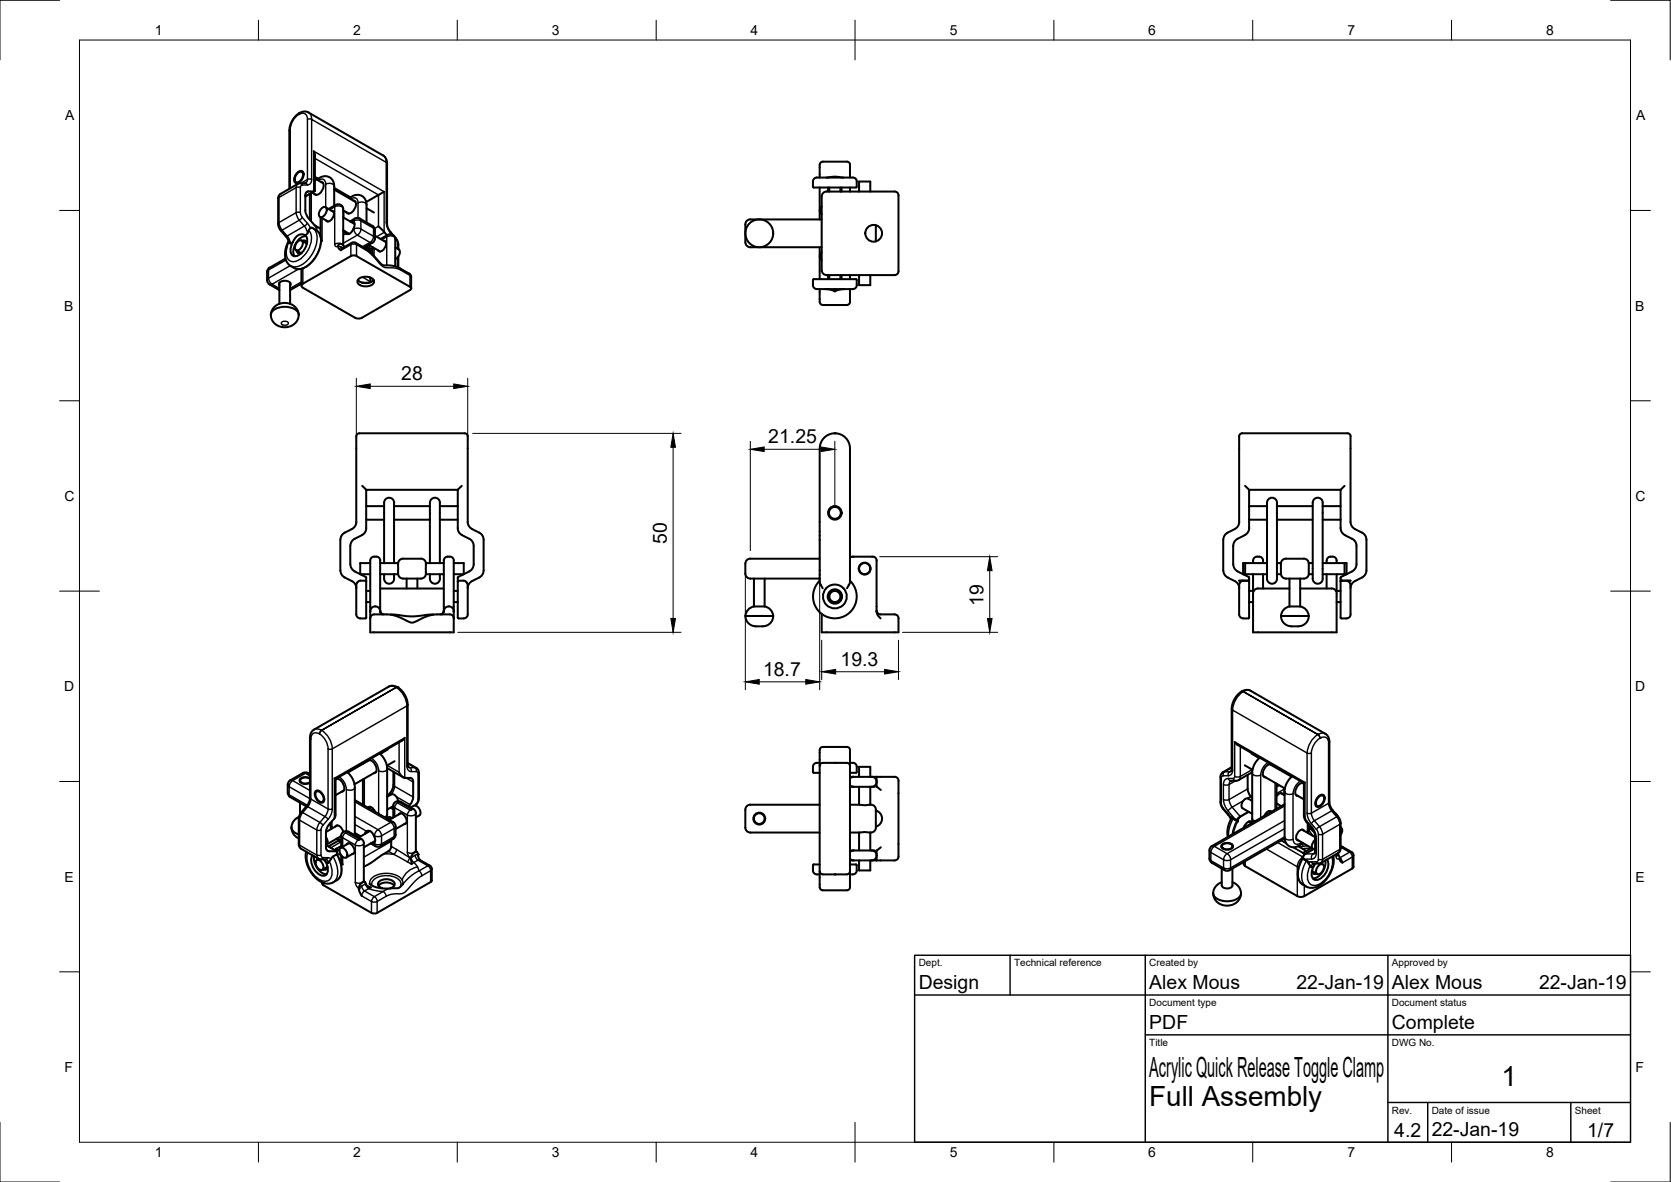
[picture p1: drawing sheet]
<svg xmlns="http://www.w3.org/2000/svg" width="420mm" height="297mm" viewBox="0 0 420 297" stroke-linecap="round" stroke-linejoin="round" font-family="sans-serif">
<defs><g id="words">
<g font-size="7">
<text x="289" y="270.6">Acrylic Quick Release Toggle Clamp</text>
<text x="377.5" y="273">1</text>
<text x="289" y="278.1">Full Assembly</text>
</g>
<g font-size="4.9">
<text x="100.9" y="95.5">28</text>
<text x="193.2" y="111.3">21.25</text>
<text x="167.7" y="136.6" transform="rotate(-90 167.7 136.6)">50</text>
<text x="247.3" y="152.3" transform="rotate(-90 247.3 152.3)">19</text>
<text x="211.3" y="167.2">19.3</text>
<text x="191.9" y="169.8">18.7</text>
<text x="231" y="248.5">Design</text>
<text x="289" y="248.5">Alex Mous</text>
<text x="326" y="248.5">22-Jan-19</text>
<text x="350" y="248.5">Alex Mous</text>
<text x="387" y="248.5">22-Jan-19</text>
<text x="289" y="258.6">PDF</text>
<text x="350" y="258.6">Complete</text>
<text x="350.6" y="285.7">4.2</text>
<text x="360" y="285.5">22-Jan-19</text>
<text x="399.1" y="285.7">1/7</text>
</g>
<g font-size="3.5">
<text x="39" y="8.8">1</text>
<text x="88.8" y="8.8">2</text>
<text x="138.8" y="8.8">3</text>
<text x="188.7" y="8.8">4</text>
<text x="238.8" y="8.8">5</text>
<text x="288.7" y="8.8">6</text>
<text x="338.8" y="8.8">7</text>
<text x="388.8" y="8.8">8</text>
<text x="16.4" y="30.2">A</text>
<text x="411.4" y="30.2">A</text>
<text x="16.2" y="78">B</text>
<text x="411.2" y="78">B</text>
<text x="16.2" y="125.9">C</text>
<text x="411.2" y="125.9">C</text>
<text x="16.2" y="173.7">D</text>
<text x="411.2" y="173.7">D</text>
<text x="16.2" y="221.6">E</text>
<text x="411.2" y="221.6">E</text>
<text x="16.2" y="269.4">F</text>
<text x="411.2" y="269.4">F</text>
<text x="39" y="290.8">1</text>
<text x="88.8" y="290.8">2</text>
<text x="138.8" y="290.8">3</text>
<text x="188.7" y="290.8">4</text>
<text x="238.8" y="290.8">5</text>
<text x="288.7" y="290.8">6</text>
<text x="338.8" y="290.8">7</text>
<text x="388.8" y="290.8">8</text>
</g>
<g font-size="2.5">
<text x="231" y="242.9">Dept.</text>
<text x="255" y="242.9">Technical reference</text>
<text x="289" y="242.9">Created by</text>
<text x="350" y="242.9">Approved by</text>
<text x="289" y="252.8">Document type</text>
<text x="350" y="252.8">Document status</text>
<text x="289" y="262.9">Title</text>
<text x="350" y="262.9">DWG No.</text>
<text x="350" y="279.9">Rev.</text>
<text x="360" y="279.9">Date of issue</text>
<text x="396" y="279.9">Sheet</text>
</g>
</g></defs>
<!-- layer: Visible -->
<g fill="none" stroke="#000" stroke-width=".51">
<path d="M78.9 38l.3 1v8.9l-1.7 .2M72.7 47.4l.1-14.9 .4-1.6 .9-1.5a2.71 2.71 0 0 1 3.4-1.2l19.3 11.3 .5 1.4v15.5l.5 1.4 1 1.3M74.6 59.4a1.8 1.8 0 0 1 2.1-.3 3 3 0 0 1-.4 4 2.03 2.03 0 0 1-2.9 .9 4.1 4.1 0 0 1 .6-3.8zM74.8 43.4a.88 .88 0 0 1 1.5 0 2.22 2.22 0 0 1-1.9 2.6 1.47 1.47 0 0 1 0-2.2zM74.8 43.5a.77 .77 0 0 1 1.4 0 1.95 1.95 0 0 1-1.7 2.3 1.29 1.29 0 0 1 0-1.9zM76.8 52.9l.3 1.2 .4 .7M76.9 46l-1.9 .2-4.4 2.5a1.3 1.3 0 0 0-.7 1.2l.1 6.9 .4 .8 1.6 1.9 1 1.7M77 59.3a3.9 3.9 0 0 0-3 5.1M77.3 58.7l.4-1 .4-.5h.4l1.2 .7 .6 .7 .3 .8 .1 1.8-.5 1.8-1.1 2-1.4 1.5-1.4 .9-1.1 .3-.8-.2-1.6-.8-.7-.9-.4-1.1v-1.2l.3-1.5 .6-1.4M77.5 54.8l2 2.3 .1 .8M77.5 48.1a.85 .85 0 0 0-.7 1v3.8M77.9 48.7v6.5"/>
<path d="M78.5 48.4l1 .6M79.1 56.6l1.5 .9M79.1 48l-2.3 1.4M79.2 44.9l2 1.1M79.2 44.7l.6 .3M79.7 45.2l1.1-.7 1.1-.2 1 .3 .7 .6 .4 1.4v5.1M80.5 54.5l2 1.2M80.6 54.6v4.9M80.6 57.4h-.1M80.7 45.7a1.21 1.21 0 0 1 .4 1.9l-.2 .4a1.21 1.21 0 0 1-1.9 .6M80.8 52.4a.73 .73 0 0 1 1.3 0 1.83 1.83 0 0 1-1.5 2.2 1.34 1.34 0 0 1 .2-2.2zM81.9 52.1l2 1.2"/>
<path d="M82.6 52.5l2.3-1.2 .8 .2 .5 .5 .1 9.7M83.3 52.9a.97 .97 0 0 1 .5 1.7l-.5 .6a.86 .86 0 0 1-1.3 .2M84 51.6h.1M84 47.7l5.4 3M84 47.5l3.9 2.2M86.3 52.9l1.4 .8M86.3 54.6l2.9 1.7M86.3 57.9l1.5 .9M87.8 49.8l1.3-.7 1.1-.1 .9 .3 .7 .7 .4 1.2v4.7M88.8 50.4a1.21 1.21 0 0 1 .4 1.9l-.2 .4a1.21 1.21 0 0 1-1.9 .6M88.8 55.6l-.7 .1M88.8 55.6a2.3 2.3 0 0 1-.7 3l-.9 .2a.7 .7 0 0 1-.6-.8"/>
<path d="M89.2 54.9l-1.2 .7M90.5 54.9l3.2 1.9 .6 .7-.2 3-.4 .5-2.2 1.2M90.5 54.9l-.6-.2-.7 .2M92.2 52.3l1.8 1.1M94.3 59.3l2.7 1.5M95.2 56.9l1.4 1.4M96.6 48.2l-4.5 2.6M96.6 58.3h.1M96.6 58.4l.7 .7M99.3 59.6l.8 1.2 .1 1.8M204.4 46.9v-1.3a1.34 1.34 0 0 1 1.6-1h7.5a1.89 1.89 0 0 1 1.9 .6v1.7M204.4 46.9a1.51 1.51 0 0 0 1.6 .2h9.2"/>
<path d="M206.1 44.6v-2.5a1.19 1.19 0 0 1 .8-1.5h6.1a1.14 1.14 0 0 1 .7 1.5v2.5M206.1 47.1v8M206.6 55.1h-17.9a1.26 1.26 0 0 0-1.3 1.3v4.5M206.6 51.9a1.26 1.26 0 0 0 0 2M207.7 44.6l2.1-.2 2.3 .2M207.9 48.1h17M207.9 48.1a1.26 1.26 0 0 0-1.3 1.3v18.5a1.26 1.26 0 0 0 1.3 1.2h17a1.01 1.01 0 0 0 1-1v-19M208.2 47.1v1M208.5 47.1v1M211.3 47.1v1M211.6 47.1v1M213.7 47.1v1"/>
<path d="M215.4 46.9l-.2 .2M216 48.1v-2.5h2.8v2.5M220.2 56.6v4.1M224.9 48.1a1.01 1.01 0 0 1 1 1M67.8 67.3l-.5 .4-.1 .6v2.4l.6 .8M67.8 71.5l2.5 1.4M68.1 79l.4-1.2 .6-.8 .9-.5 1.5-.4 1.2 .2 1.3 .6 .8 1.1 .3 1M68.1 79.1a2.68 2.68 0 0 1 2.7-2 4.2 4.2 0 0 1 4.2 1.6v1.1l-.7 1.3-1 .8-1.5 .3-1.4-.1-1.2-.7-.8-.9-.3-1.4M70.3 71.1v5.3M70.3 71.8l-.2-.3a1.72 1.72 0 0 1 2.8-.5l.2 .5-.1 .3M71.8 65l-4 2.3M72.9 71.1v5.3"/>
<path d="M74.4 62.9l1.3 .7M74.6 62.9a.78 .78 0 0 0 .5 .8 .78 .78 0 0 0 .8-.2M74.8 60.7a.73 .73 0 0 1 1.3 0 1.83 1.83 0 0 1-1.5 2.2 1.34 1.34 0 0 1 .2-2.2zM75.6 63.6h.1M75.8 67.5v4.3M75.8 71.3l-2.9 1.6M75.8 60.5l1.3 .7M76 60.5a.78 .78 0 0 1 .9 .1 .78 .78 0 0 1 .2 .8M77.1 61.1h-.1M80.7 60.4l.3 .1M85.8 62.5l2.7-1.5 .7-.1 3.5 2.1 3.5 3.6 3.2 .3 3.5 1.9M86.6 62.1l-.7-.8h-.6l-.2 .2v.6l.2 .5 .4 .3"/>
<path d="M88.2 64.4l-12 6.9-.3 .2v.6l13.3 7.7 .7 .3 1.1-.3 12.1-6.9M88.2 64.3l.8-.1 .7 .1M89.6 64.4l13.5 7.7M90 70.3a2.84 2.84 0 0 0 3.9 0M90.1 70.2a2.77 2.77 0 0 1 3.9 .4 1.72 1.72 0 0 1-2 1.4 1.72 1.72 0 0 1-2.1-1.4zM91 71h1.9M92.2 62.6v-.7l1.3 1.9M92.7 61.5l2.9 1.7M93 69.7l.2 1.2M93.7 62.1v1.9M95.7 60.1l2.3-1.2 .7 .1 .5 .4 .2 .5v7M96.5 60.5a.97 .97 0 0 1 .4 1.6l-.5 .6a.86 .86 0 0 1-1.3 .2"/>
<path d="M99.4 62.2l.9 .5a1.71 1.71 0 0 1-.9 2.4M100.2 64.4v2.8M102.9 68.7l.4 .4 .1 .5M103.1 72.1l.3 .4-.3 .4M103.4 69.6v2.9M187.4 60.9a1.26 1.26 0 0 0 1.3 1.2h17.9M206.1 72.7v2.5a1.22 1.22 0 0 0 .8 1.5l6.1-.1a1.13 1.13 0 0 0 .7-1.4v-2.5M206.1 62.1v8.1M206.6 63.4a1.26 1.26 0 0 0 0 2M207.5 72.7l1.7 .2a.97 .97 0 0 0 1.4 0l1.7-.2M208.2 69.1v1.1M208.5 69.1v1.1"/>
<path d="M209.9 72.7v.5M211.3 69.1v1.1M211.6 69.1v1.1M213.7 69.1v1.1M215.2 70.1l.2 .1a2.51 2.51 0 0 1-.3 2.2l-.7 .3h-8.1a1.8 1.8 0 0 1-1.8-.7l-.1-1.7a1.66 1.66 0 0 1 1.6-.1h9.2M216 69.1v2.6h2.8v-2.6M312.3 108.9h26.5a1.3 1.3 0 0 1 .8 1.6v20.6a2 2 0 0 0 1.1 1.8l1.8 1M312.3 108.9a1.29 1.29 0 0 0-.7 1.6v20.7a1.92 1.92 0 0 1-1.1 1.7l-1.8 1M85.6 135.6v7.7M86.7 133.9a4.1 4.1 0 0 0 2.7-1.9l.2-.8v-20.7a1.3 1.3 0 0 1 .7-1.6h26.5a1.28 1.28 0 0 1 .8 1.6l.1 21.1a2 2 0 0 0 1 1.3l1.8 1M86.7 133.8a2 2 0 0 0-1.1 1.8M91 134.5a3.9 3.9 0 0 0-2.7 1.8l-.2 .9v5a2 2 0 0 0 1.1 1.4l2.9 1.5v1.1"/>
<path d="M91.1 122.1l1 1M91.1 134.4l-.1 .1M92.1 127.2h4.5M92.1 130.6h4.5M94.1 139.9h.5M94.1 139.9a1.01 1.01 0 0 0-1 1v12.8M94.6 139.9a1.01 1.01 0 0 1 1 1v12.9M99.1 126.4v15.1M99.1 127.2h9M99.1 130.6h9M99.1 126.3a1.31 1.31 0 0 0-1.6-1.1 1.31 1.31 0 0 0-.9 1.7v14.6M110.6 126.4v15.1"/>
<path d="M110.6 127.2h4.5M110.6 130.6h4.5M110.6 126.3a1.31 1.31 0 0 0-1.6-1.1 1.31 1.31 0 0 0-.9 1.7v14.6M112.6 139.9h.5M112.6 139.9a1.01 1.01 0 0 0-1 1v12.7M113.1 139.9a.97 .97 0 0 1 1 1v12.8M115.1 123.1h-23v9.8l-.3 .8-.7 .7M115.1 123.1v9.8l.3 .8 .7 .7M116.1 122.1l-1 1M116.1 134.4l.1 .1M116.2 134.5a3.9 3.9 0 0 1 2.7 1.8l.2 .9v4.6a2.06 2.06 0 0 1-1.1 1.8l-2.8 1.4-.1 1.2M120.5 133.8a2 2 0 0 1 1.1 1.8v7.7a2.01 2.01 0 0 1-1.1 1.8 4 4 0 0 0-2.7 1.9l-.2 .8"/>
<path d="M214.4 139.9h5M214.4 139.9l-.7 .3M219.4 139.9a1.01 1.01 0 0 1 1 1M308.7 133.8a2 2 0 0 0-1.1 1.8v8.2a2 2 0 0 0 1.1 1.3M313 134.5a3.9 3.9 0 0 0-2.7 1.8l-.2 .9v4.6a2 2 0 0 0 1.1 1.8l2.9 1.6M313.1 122.1l1 1M314.1 127.2h4.5M314.1 130.6h4.5M314.1 132.7a2 2 0 0 1-1.1 1.8M316.1 139.9h.5M316.1 139.9a1.19 1.19 0 0 0-1 1.6M316.6 139.9a1.17 1.17 0 0 1 1 1.6"/>
<path d="M319.1 125.3a1.35 1.35 0 0 1 1.6 .1 1.35 1.35 0 0 1 .4 1.5v17.6a1.72 1.72 0 0 1-1.3 2.2 1.77 1.77 0 0 1-1.2-2.2v-17.2a2.31 2.31 0 0 1 .5-2zM321.1 127.2h9M321.1 130.6h9M330.3 125.6a1.33 1.33 0 0 1 1.7-.3 1.33 1.33 0 0 1 .6 1.6v17.6a1.72 1.72 0 0 1-1.3 2.2 1.77 1.77 0 0 1-1.2-2.2v-18.2zM332.6 127.2h4.5M332.6 130.6h4.5M334.6 139.9h.5M334.6 139.9a1.01 1.01 0 0 0-1 1M335.1 139.9a1.17 1.17 0 0 1 1 1.6M337.1 123.1h-23v9.6M337.1 123.1v9.6a2 2 0 0 0 1.1 1.8M338.1 122.1l-1 1"/>
<path d="M338.2 134.5l1.8 .9M340 135.4a2 2 0 0 1 1.1 1.8v4.6a2 2 0 0 1-1.1 1.8M342.5 133.8a2 2 0 0 1 1.1 1.8v7.7a2.01 2.01 0 0 1-1.1 1.8 4 4 0 0 0-2.7 1.9l-.2 .8M85.6 143.3a2 2 0 0 0 1.1 1.8 4 4 0 0 1 2.7 1.9l.2 .8M89.9 146.2l.6-.3h1.4l.2 .2v7.7a1.79 1.79 0 0 1-.2 1.6h-1.3a1.55 1.55 0 0 1-1-2v-6.4zM92.1 148.5h1M92.1 151.3h1M93.1 155.4a1.01 1.01 0 0 1 1-1h3.2a19.4 19.4 0 0 1 6.1 2l.8-.1 1.7-.8a9.3 9.3 0 0 1 4-1.1h3.2a1.01 1.01 0 0 1 1 1M93.1 153.6a1.29 1.29 0 0 1 1.3-1.2 1.29 1.29 0 0 1 1.3 1.4l.5 .5 .4 .1M93.1 155.4v3.5h21v-3.5M93.1 153.7v1.7M93.1 141.5h-2.5v2.8h2.5"/>
<path d="M95.6 153.4l.2 .7 .3 .3M95.6 144.3h4.5M95.6 141.5h4.5M95.6 147.9h16M96.6 144.3v.3a1.4 1.4 0 0 0 .5 1.7 1.4 1.4 0 0 0 1.8-.1l.2-.8M98.2 154.4l2.1 .2a21.6 21.6 0 0 0 8.1-.2h.6M99.1 144.3v1.1M101.3 140.4h4.5M101.4 140.4a1.77 1.77 0 0 0-1.3 2.1v1a1.62 1.62 0 0 0 1.3 1.9h4.4a1.26 1.26 0 0 0 1.3-1.3M102.2 145.4v2.5M104.9 145.4v2.5M105.8 140.4a1.26 1.26 0 0 1 1.3 1.2"/>
<path d="M107.1 141.7v2.5M107.1 144.3h4.5M107.1 141.5h4.5M108.1 144.3v.3a1.4 1.4 0 0 0 .5 1.7 1.4 1.4 0 0 0 1.8-.1l.2-.8M110.6 144.3v1.1M111.6 153.6v.2M111.6 153.6l-.2 .5-.3 .3M111.6 153.4a1.01 1.01 0 0 1-1 1M111.6 153.4v.2M111.6 153.4a1.26 1.26 0 0 1 1.4-1 1.26 1.26 0 0 1 1.1 1.2M114.1 153.7v1.7M114.1 141.5h2.5v2.8h-2.5"/>
<path d="M114.1 148.5h1M114.1 151.3h1M115.1 146h1.7l.4 .2 .4 .6v6.6a1.86 1.86 0 0 1-.6 1.9l-1.7 .1a4.1 4.1 0 0 1-.2-2.6zM187.4 154.8a3.1 3.1 0 0 0 3.8 2.6h.6M188.7 140.4h17.4M188.7 140.4a1.26 1.26 0 0 0-1.3 1.2v2.6a1.26 1.26 0 0 0 1.3 1.2h17.4M189.6 145.4v7h2.7v-7M189.6 152.4a2.59 2.59 0 0 0-2.2 2.4M192.3 152.4a2.51 2.51 0 0 1 2.1 2.4h-7M194.4 154.8a2.59 2.59 0 0 1-2.6 2.6M206.1 145.4v-32.7a3.8 3.8 0 0 1 3.8-3.8 3.8 3.8 0 0 1 3.8 3.8v33.7l-.7 1.4M206.1 145.4v1.1l.8 1.3"/>
<path d="M207.8 147.7a3 3 0 0 1 4.3 .1 3 3 0 0 1-.1 4.3 3 3 0 0 1-4.3-.1 3 3 0 0 1 .1-4.3zM208.9 148.8a1.49 1.49 0 0 1 2.3 .3 1.49 1.49 0 0 1-.4 2 1.49 1.49 0 0 1-2-.3 1.49 1.49 0 0 1 .1-2zM213.7 145.9a5.5 5.5 0 0 1 .1 7.9 5.5 5.5 0 0 1-7.8 0 5.5 5.5 0 0 1 .1-7.9M220.4 140.9v12.9l.3 .8 .7 .8M220.4 153.4a1.01 1.01 0 0 0 1 1h3.5l.7 .3 .3 .4v3.8h-19.3v-4.6M308.7 145.1a4 4 0 0 1 2.7 1.9l.2 .8M312.6 145.9l-.7 .3-.3 .8v6.4a1.82 1.82 0 0 0 .6 1.9l.4 .1M312.6 145.9h-1h2.3M312.6 145.9h1.3M313.1 141.5v2.8M313.9 145.9l.2 .2M314.1 146.1v9.1"/>
<path d="M314.1 145.2v.7h-.2M314.1 145.9v.2M314.1 148.5h1.2M314.1 151.3h1M314.1 155.2l-.2 .2h-1.3M315.1 144.3v4.2M316.3 147.9h7.9M316.3 147.9a1.7 1.7 0 0 0-1.2 2v9h21v-9a1.64 1.64 0 0 0-1.3-2M317.6 144.3v3.6M318.6 141.5h-6v2.8h6M321.1 144.3h1M321.1 141.5h1"/>
<path d="M322.1 154.8a3.1 3.1 0 0 0 3.8 2.6 2.81 2.81 0 0 0 3.2-2.6M323.3 140.4h4.5M323.3 140.4a1.26 1.26 0 0 0-1.2 1.2v2.6a1.26 1.26 0 0 0 1.2 1.2M324.2 145.4v7h2.7v-7M326.9 147.9h7.9M326.9 152.4a2.51 2.51 0 0 1 2.1 2.4h-6.9a2.65 2.65 0 0 1 2.1-2.4M327.8 140.4a1.26 1.26 0 0 1 1.3 1.2v2.6a1.22 1.22 0 0 1-1.3 1.2h-4.5M329.1 144.3h1M329.1 141.5h1M332.6 141.5h6v2.8h-6M333.6 140.9v.6M333.6 144.3v3.6"/>
<path d="M335.9 148.5h1.2M336.1 144.3v4.2M336.1 151.3h1M337.1 146.1v7.8a1.44 1.44 0 0 0 .2 1.5M337.1 145.9v.2M337.3 145.9h2.3zM337.3 145.9l-.2 .2M338.1 141.5v2.8M338.6 145.9l.6 .3 .4 .8v6.4a1.86 1.86 0 0 1-.6 1.9l-1.7 .1M340 143.6l-2.8 1.4-.1 .9h.2M75.4 196.2v.3M76.2 194.3l-3.5 2-.4 .9v2l.2 .6 .5 .5 4 2.4"/>
<path d="M77.4 194.3l.5 .3M77.4 194.3l-.6-.2-.6 .2M78 195.6a1.81 1.81 0 0 0-2.7 .5 1.81 1.81 0 0 0 2.7 .6M78 195.8a1.65 1.65 0 0 0-2.5 .3 1.65 1.65 0 0 0 2.5 .4M79.4 198.8a1.47 1.47 0 0 1 1.9 1.1 1.3 1.3 0 0 1-.3 1.8 2.11 2.11 0 0 1-1.6-2.9zM79.5 199a1.28 1.28 0 0 1 1.7 1 .9 .9 0 0 1 .3 .9 .9 .9 0 0 1-.8 .6 1.95 1.95 0 0 1-1.2-2.5zM84.1 195.6l.1 .1a2.14 2.14 0 0 1 2 1.2l.3 .7a.97 .97 0 0 1-.7 1.4M84.7 195.7l-.3 .2M86.4 198.7l-2 1.1M87.3 194l1.3 1.7 .6 1.8v12.4M91.2 191.8v.1M91.2 195.9v6.3"/>
<path d="M92.3 191.3a1.21 1.21 0 0 1 1.9 .6l.2 .4a1.21 1.21 0 0 1-.4 2M92.9 191l-5.5 3.1M94.6 194l-5.5 3.1M95.5 189.4l1.2 1.4 .6 2.1v12l-.1 .8M96.1 189v.2M97.3 193l4.1 2.4M97.5 188.3l-1.9 1.2M98.9 193.9v3.8l-.6 1.3-1 1.2M99.2 191.3l-1.9 1.1M100.4 194.1l1 1.3 1.7 .1a.85 .85 0 0 1 .8 1v4.2l-.5 1.1-.7 .8M101.8 185.4l-.8 .7-16.6 9.7v9l-.4 .9a6.6 6.6 0 0 0-1.9 2.7l-.1 4.5a.84 .84 0 0 0 .7 1l2.1 .1v.8M102.5 191.8l2.3 1.3 .5 .9v6.6l-.2 .9-.6 .9"/>
<path d="M102.7 192.8l-.2-.5v-15.4l-.3-1.4-.7-1.3a3 3 0 0 0-3.7-1.7l-19.3 11.2-.4 .8-.2 .9v15.4l-.3 1-.6 .8M204.4 192.7v1.3M204.4 194a1.73 1.73 0 0 0 1.7 .2M205.4 191.7h.7M205.4 191.7a1.01 1.01 0 0 0-1 1M206.1 192.5v29.8a1.18 1.18 0 0 0 .8 1.4h6.1a1.16 1.16 0 0 0 .7-1.4v-29.8M206.1 192.5v-3.3a1.2 1.2 0 0 1 .8-1.5h6.1a1.15 1.15 0 0 1 .7 1.5v3.3M206.1 192.5a1.26 1.26 0 0 1 1.7-.8h4.3a1.33 1.33 0 0 1 1.6 .8M213.7 197.3l1 .4M213.7 191.7h.7M213.7 194.2h1.5M213.7 195.2h11.2"/>
<path d="M213.7 197.7h6.2M214.4 191.7a1.01 1.01 0 0 1 1 1M214.7 195.2l-1 .4M215.4 192.7v1.3M215.4 194l-.2 .2M216 195.2v-2.5h2.8v2.5M216 197.7v4.5M218.8 197.7v4.5M219.2 195.2a1.26 1.26 0 0 1 1.2 1.3 1.26 1.26 0 0 1-1.2 1.2M220.4 195.2v2.5l1.1 .8M224.9 195.2a1.01 1.01 0 0 1 1 1M225.9 196.2v19a.97 .97 0 0 1-1 1h-4.5"/>
<path d="M309.5 193.9l.2-.4v-15.7l.4-1.6 .9-1.4a2.71 2.71 0 0 1 3.4-1.2l18.9 10.8 .8 1 .2 .9v15.4l.5 1.5 1.8 2.1 .4 .9 .1 7-.2 .8-.4 .4-4.4 2.5-2 .2M309.7 192.8l-2.2 1.3a1.3 1.3 0 0 0-.6 1.2v6.8l.4 .9 1.8 2.1 .4 .8M310.5 186.4l.6 .8 16.8 9.6M313 192.3l1.9 1.1M313.7 194.7v3.9l.3 .8 .9 1.2M314.7 189.4l1.9 1.1M314.9 194.1l-3.7 2.1h-1.7M316.1 190v.2M316.8 190.4l-1.4 1.6-.5 1.8v12l.1 .9a1.05 1.05 0 0 0-1.7 .3l-.6 1M317.6 195l5.5 3.1M319.3 192.1l5.5 3.1M320 192.4a1.21 1.21 0 0 0-2 .6l-.2 .4a1.21 1.21 0 0 0 .4 2"/>
<path d="M321 192.8v.2M321 196.9v6.4M321.1 197h-.1M322.1 199.3l.9 .6M322.6 199.6a.96 .96 0 0 0-1.6 .5M324.9 195.1l-1.2 1.4-.7 1.9v12.4l.6 1.3 1 .7 .8 .1 .8-.2 1.4-.9M325.8 199.7l2.1 1.2M327.5 196.8l.4 .2M327.9 196.8v8.7l.4 .8 1.9 2.3 .5 1.6M327.9 196.8a2.13 2.13 0 0 0-2.2 2.3 .79 .79 0 0 0 .7 .9M328.1 196.6l-.2 .2M73.3 207.9l.1 .7 .4 1 1.3 1.1"/>
<path d="M73.3 207.8a2.13 2.13 0 0 0 1.8 1.9M75.2 205.3l-.8 .4-.6 .7-.5 1.4M75.4 201.7v2.9M77 214a7.3 7.3 0 0 0 5 8l1.4-.1 1.4-.8 .8-1 .3-1.2-.3-2.1-.9-2.1-1.1 .6-1.1 1.6M77 202.6l-1.4 1.8-.4 .8-.1 6.9a1.35 1.35 0 0 0 .7 1.2l4.5 2.6 1.8 .1M78.6 214.9a3.6 3.6 0 0 0 1.4 4.7 1.37 1.37 0 0 0 1.6 .4 1.37 1.37 0 0 0 .9-1.4 4 4 0 0 0-.9-2.4l-.2-.2M79 215.2a4 4 0 0 0 3.1 4.5M79.5 216.2a1.57 1.57 0 0 1 1.8 2.1 .85 .85 0 0 1-.9 .3 .85 .85 0 0 1-.7-.7l-.2-.3a1.27 1.27 0 0 1 0-1.4zM79.9 215.7l-.1 .4M80.2 215.8l-.6 .4M82 212.4l2.7 1.6M82 210.4l.4 .9a.77 .77 0 0 1-.4 1"/>
<path d="M82.2 217.9h.1M82.3 217.9l-1.3 .7M82.3 217.6a.79 .79 0 0 1-.3 .8 .79 .79 0 0 1-.8 .1M83.1 206.8l.1 1.6M84.3 207.7a.92 .92 0 0 1 1.6 .4l.4 1M84.5 213.3h.1M84.6 213.3l.7 .4M84.6 210.8l1.2 .8M84.8 207.4l-2.8 1.7M85.2 211.2l-2.6 1.5M85.5 213.1a1.57 1.57 0 0 1 1.8 2.1 .85 .85 0 0 1-.9 .3 .85 .85 0 0 1-.6-.6l-.3-.4a1.27 1.27 0 0 1 0-1.4zM85.7 210.1h.1"/>
<path d="M85.8 213v-3.2l.3-.6 .4-.2 1-.1 3.7 2.2 .3 .7v9.5l.2 .4M85.8 214.9v1.4l.4 1M85.8 210.1l-3.7 2.1M87.1 212.2a.97 .97 0 0 1 1.6 .5l.4 .7a.86 .86 0 0 1-.6 1.2M87.7 211.9l-2.1 1.2M89.1 214.3l-2.1 1.2M89.2 209.6l1.2 .7M89.2 201.1l9.7 5.5 .4 .5 .2 .6M91.8 209.5l.3-.6 .7-.1 .7 .3 .5 .8M92.5 203a1.27 1.27 0 0 1 1.8 1M93 202.7l-.4 .3M93 208.8l-2.8 1.7"/>
<path d="M94 209.9l.2 .4M94.1 210.3l.1 .1a.93 .93 0 0 1 .2 1.1 .93 .93 0 0 1-.9 .5l-.2-.1M94.3 211.3l-2.8 1.6M97.3 200.2l1.1-.6a1.65 1.65 0 0 1 1.7 1.7M98.2 205.4v.1M98.2 205.5l-.7 .4M98.4 211.1v1.7l-.5 .9-5 3.4-1.4 .7M98.6 205.6a.85 .85 0 0 0-1.4 .1M98.9 205.5v-3.2l.2-.5 .5-.4h1l3.7 2.2 .3 .6v9.5l.2 .5M98.9 202.6l-1.6 .9M99.5 207.7v2M99.5 209.7l-.2 .7-.5 .4-3.4 2a2.45 2.45 0 0 1-2.2-.9"/>
<path d="M100.2 204.7a.97 .97 0 0 1 1.7 .4l.3 .7a.86 .86 0 0 1-.6 1.3M100.8 204.4l-2.9 1.6M102.2 206.8l-2.7 1.6M103.3 202.9l.7-.4a1.62 1.62 0 0 1 1.4 2.4l-.8 .5M103.5 217.2l-.2-1.5a1.59 1.59 0 0 1 1.5-1.6l.7 2 2.6 1.4M108.1 217.5l.4 .4 .1 .5v2.9l-.3 .4M206.1 217.2a1.91 1.91 0 0 0-1.7 .2v1.3a1.39 1.39 0 0 0 1.7 1M206.1 202.2h-17.4a1.26 1.26 0 0 0-1.3 1.3v4.5a1.26 1.26 0 0 0 1.3 1.2h17.4M206.1 219a.75 .75 0 0 0 .8 .7M206.9 219.7h6.1M213.7 215.8l1 .4M213.7 217.2h1.5"/>
<path d="M213.7 209.2l3.6-.1 1.7 .1M213.7 202.2l3.6 .2 1.7-.2M213.7 216.2h6.7M213.7 213.7h6.2M213.7 219a.75 .75 0 0 1-.7 .7M214.7 213.7l-1 .4M215.2 217.2l.2 .1a2.51 2.51 0 0 1-.3 2.1l-.3 .3h-1.1M216 216.2v2.5h2.8v-2.5M216 209.2v4.5M218.8 209.2v4.5M219 202.2a1.26 1.26 0 0 1 1.2 1.3M219.2 213.7a1.26 1.26 0 0 1 1.2 1.3 1.26 1.26 0 0 1-1.2 1.2"/>
<path d="M220.2 203.5v4.5M220.2 203.7a2.11 2.11 0 0 1 1.6 2 2.11 2.11 0 0 1-1.6 2M220.2 208a1.26 1.26 0 0 1-1.2 1.2M221.5 212.9l-1.1 .8v2.5M304.7 212.6l-.4 .5-.2 .6v2.1l.2 .6 .4 .4 3.2 1.9M307.2 218.3v4.2a1.56 1.56 0 0 0 2.7 0v-4.2M307.2 212.7v.4M307.2 212.3a1.95 1.95 0 0 1 2.8 .2 1.29 1.29 0 0 1-1.7 1 .9 .9 0 0 1-.9-.2 .9 .9 0 0 1-.2-1zM307.3 212.4a1.66 1.66 0 0 1 2.6 .3 1.55 1.55 0 0 1-2.7 0zM309.2 218.7l-.6 .1-.7-.1M309.4 205.3l1.6 1M309.4 205.3l.7 .4"/>
<path d="M309.9 212.7v.4M310.1 205.7h-.3l-.3 .1-.6 1.6-.3 1.4 .1 1.5M310.1 205.7l.9 .6M311 206.3l.2 .2M311 206.3h.3M311 206.3l.3 .1M312.4 203.1l2.5 1.4M312.7 216.6v.6M312.7 217.1l.4 .6 13.1 7.5M314 206.5l.7 .4M314.1 206.4v.1M314.9 201.3l-1-.6a1.62 1.62 0 0 0-1.5 2.4"/>
<path d="M319.2 203.8l.5 .2M319.7 204a1.27 1.27 0 0 0-1.8 1M321 201.9l1.2 .7M321 202h.2M323 210.7h.1M323 210.7l-13.8 8M323 202.1l-18.3 10.5M326 210.9l4.1 2.4M326.4 212.6l2.1 1.3M327.4 208.5l3.3 1.9M327.5 215.7v.1M327.5 215.8h.1"/>
<path d="M327.6 215.8l1.6 .9zM327.9 208.8a.97 .97 0 0 0-1.6 .5l-.3 .6a.86 .86 0 0 0 .5 1.3M328.5 216.3l1.2 1.7M329.1 207.2l-.1 2.2M329.1 208l1.3 1.1M329.8 213.1l-2.2 1.3M329.9 218.9l1.3 .7M329.9 218.7a.79 .79 0 0 0 .3 .8 .79 .79 0 0 0 .9 .1M330 218.9l-.1 .1M330.3 213.4l-2.2 1.3-.4 .4-.1 .7M330.6 209.8l-.1 4.7M330.7 211l-.7 .9a.79 .79 0 0 0-.2 1 .79 .79 0 0 0 .9 .4"/>
<path d="M330.8 217l-.5 .6M331.5 200.1a.88 .88 0 0 1 1.5 .1 2.22 2.22 0 0 1-1.8 2.6 1.47 1.47 0 0 1 0-2.3zM331.6 200.3a.77 .77 0 0 1 1.3 0 1.95 1.95 0 0 1-1.6 2.3 1.29 1.29 0 0 1 0-2zM331.6 217.5a.73 .73 0 0 1 1.2 0 1.83 1.83 0 0 1-1.5 2.2 1.34 1.34 0 0 1 .3-2.2zM332 216.9l.6 .3M332.4 216.7l.1 .4M333.2 216.2a4 4 0 0 1-3.1 4.5M333.6 216a3.6 3.6 0 0 1-1.3 4.6 1.37 1.37 0 0 1-1.7 .5 1.37 1.37 0 0 1-.8-1.5l.6-2M335.2 215.1l.1 .2a7.3 7.3 0 0 1-5.2 7.8l-1.3-.1-1.4-.8-.9-1.3-.2-1.1 .2-1.5 .6-1.8 .5-.7M335.8 204.4l.4 .6M336.3 214.4v.4M336.3 214.5l.4 .6 .2 1.2 .6 .5"/>
<path d="M337.1 212.6l3.1 1.9 .1 3.3-.3 .4M337.2 208h-.1a1.22 1.22 0 0 1 0 1.8M340 218.3l-12 6.9M92.9 222.1l1.5 .8 2.2 .4 3.6-.1 1.1-1.1M93.3 223l-.8-.2-.5-.6a.63 .63 0 0 0-.5-.6 .63 .63 0 0 0-.7 .4 1.83 1.83 0 0 0-.4 2.1l.5 1M95.2 222.6a2.84 2.84 0 0 1 3.9 0M96.2 223.2a1.07 1.07 0 0 1-1.2-1 1.07 1.07 0 0 1 1.1-1.1 2.32 2.32 0 0 1 3.1 1.1 1.37 1.37 0 0 1-1.1 1M108.3 221.7l-13.5 7.7-.7 .2-.7-.2-12-6.9-.4-.4v-.4M305 224.5l.4 1.3 .6 .9 1.1 .6 1.2 .3 1.4-.2 1.2-.6 .9-1.3 .2-1M305.1 224.4a2.67 2.67 0 0 0 2.8 2.1 3.9 3.9 0 0 0 4.1-1.8l.1-.3M307.2 221.7l-1.3 .8a2.92 2.92 0 0 0-.9 1.9M309.9 221.7l1.4 .9 .5 .8 .2 1"/>
<path d="M326.2 225.2l.7 .2 1.1-.2"/>
<circle cx="190.9" cy="58.6" r="3.5"/>
<circle cx="219.7" cy="58.6" r="2.11"/>
<circle cx="209.9" cy="128.9" r="1.7"/>
<circle cx="209.9" cy="128.9" r="1.49"/>
<circle cx="209.9" cy="149.9" r="1.81"/>
<circle cx="209.9" cy="149.9" r="1.41"/>
<circle cx="217.4" cy="142.9" r="1.41"/>
<circle cx="217.4" cy="142.9" r="1.49"/>
<circle cx="190.9" cy="205.7" r="1.49"/>
<circle cx="190.9" cy="205.7" r="1.34"/>
</g>
<g fill="#000">
<circle cx="75.3" cy="28.4" r=".25"/>
<circle cx="209.9" cy="108.9" r=".25"/>
<circle cx="100" cy="172.7" r=".25"/>
<circle cx="312.2" cy="173.8" r=".25"/>
<circle cx="209.9" cy="191.7" r=".25"/>
<circle cx="105.1" cy="214.7" r=".25"/>
<circle cx="209.9" cy="219.7" r=".25"/>
<circle cx="336.8" cy="215.8" r=".25"/>
<circle cx="90.2" cy="223.3" r=".25"/>
</g>
<!-- layer: Visible Narrow -->
<g fill="none" stroke="#000" stroke-width=".36">
<path d="M73 32.5v14.8M73 32.5l-.2 .3M75.2 28.7l-1.4 1.4-.6 1.2-.2 1.2M75.2 28.7a1.32 1.32 0 0 1 1.5-.1 1.32 1.32 0 0 1 .6 1.4M75.3 28.4l-.1 .3M77.3 30v15.1l-1.7 1M77.6 28.2l.5 .5 .3 1.3-.6-.1-.5 .1M79.2 39.8l16 9.2v7.9l-1 .5M96.3 39l.5 .5 .5 1.6M69.9 56.2l.3-.3 .3 1.2 .4 .7M70.1 49.6v6.3l4.4-2.5M70.2 49.6l-.3 .3"/>
<path d="M70.6 48.7l-.3 .4-.1 .5M70.9 57.8l-.3 .1M71.9 59.4l.3-.1 .3 .3 .5 1.6 .6-.3M74.5 47.1l-4.4 2.5M74.5 47.1v6.3M74.5 53.4l.2-.1a.66 .66 0 0 1 1 .7l.3 .6M74.5 53.4l.3 1.2 .5 .7M74.9 46.2l-.3 .4-.1 .5M75.2 55.3l-4.3 2.5M75.2 55.3l1.3 1.5M75.5 46l.5 .5M75.5 47.1v6.3"/>
<path d="M76 54.6l1.3 1.5M76 46.5l-.3 .2-.2 .4-.5-.1-.5 .1M76 54.6l-.7 .7M76.5 56.8l-4.3 2.5-1.3-1.5M76.5 56.8l.8-.7 .8 1.2M76.5 56.8l.5 .7 .3 1.2-.6 .4M76.9 46l.4-.6a.64 .64 0 0 1 1.1-.3 1.23 1.23 0 0 1-1.1 1.4l-.5-.5M77.3 46.5h-1.3M77.5 48.1l-.6 .4M77.6 57.9a4.4 4.4 0 0 1-.3 5.2 4 4 0 0 1-4.3 2.5 2.79 2.79 0 0 1-.9-3.3l.6-1.5M78 48.7l-.1 .2M78.3 48.5v7.2"/>
<path d="M78.4 45.1v-15.1l18.7 10.8v15.1M78.6 57.3a3.4 3.4 0 0 1 1 3.7 7.4 7.4 0 0 1-5.4 6.1l-1.1-.3M78.8 48.1l-2 1.2M78.9 48.1v-10.1l17.7 10.2v10.1M79.2 44.4l.9 .5M79.5 57.8a3.4 3.4 0 0 1 1 3.8 7.4 7.4 0 0 1-5.3 6l-1.2-.3M80 45.3a1.12 1.12 0 0 1 1.3-.2 1.12 1.12 0 0 1 .6 1.2 1.49 1.49 0 0 1 2.2 .5M81 54.8v5.7l-.3 .2M81.9 46.3v5.8M82.9 52.7l1.3-.7v9.4M84 47.1l4.2 2.5M84.4 51.5l-.2 .5a1.5 1.5 0 0 1 2.1 .5"/>
<path d="M86.4 53.1v1.6M86.4 53.1h-.1M86.4 53v.1M87 58.7l-.7 .4M88.1 50a1.12 1.12 0 0 1 1.3-.2 1.12 1.12 0 0 1 .6 1.2M89 57.3l-.2 .4M89 55.5v.3M89 55.5l-.2 .1M89 55.5l1.1-.2 .7 .2M89 57.5l1.1-.2 .7 .2-.2 .8-.7 .8-.8-.8zM89.2 54.9l-.2 .6M90 51v3.8"/>
<path d="M90 51a1.5 1.5 0 0 1 2.2 .5M90.5 54.9l.3 .6M90.7 55.5v2.1l3.2 1.8M90.7 55.5l3.2 1.8M93.7 56.8l.2 .5M93.9 57.3v2.1M93.9 57.3l.4 .5M93.9 59.4l.4 .5M93.9 59.4l-.3 1-.6 .5M96.6 58.4l-1.9 1.1M97.1 55.9l.3 1.3 .8 1.3M97.1 55.9l.2 .3"/>
<path d="M97.5 59l-.3 .5a1.5 1.5 0 0 1 2.2 .5M98.2 58.5l.3 .4M98.2 58.3v.2M99.4 59.9v.1M99.5 59.8l.7 1.7M67.5 67.8v2.1M67.5 69.9l.4 1 .5 .5M67.5 69.9l-.3 .5M67.5 67.8l-.3 .5M67.8 67.3l-.3 .5M68.4 71.4l1.9 1.1M68.4 71.4l-.6 .1"/>
<path d="M71.9 65.3l-4.4 2.5M73 66.8l-5.5 3.1M75 67.7l-6.6 3.7M75.8 70.9l-2.9 1.6M76.2 67.4v3.9M84.2 61.4v.3a.8 .8 0 0 0 1.1 .2l.5 .2M84.2 61.4l1.1-.3 .6 .3M85.9 61.4h.1M86 62.4l-.2 .5 2.4-1.4v2.9M86.2 62.3l-.4-.2 .1 .4M88.5 61l-.3 .5 .8-.2 .7 .2M89.5 61l.2 .5"/>
<path d="M89.6 61.5l3.2 1.9 3.4 3.6 .6 .2 3 .3 3.3 1.7M89.6 61.5v2.9M91.1 69.6l2.1 1.2M91.7 62.3l.2 .4M92.5 61.6l.7 .9M93 60.9l-3.1-1.8-3.6 2M93 60.9l-1.9 1.1M93 60.9l.7 .1M93.3 62.5l-.5 .1M93.3 62.5l.4 .7M93.7 62.3l-.5 .2M94.1 62.3v2.1"/>
<path d="M96 60.2l1.2-.7v7.2M99.9 61.2v1.3M99.9 64.7v2.4M100.7 67.5l.2 .4M102.9 68.7l.2 .5M103.1 69.2v2.9M103.1 69.2l.3 .4M70.8 81l.8-.3a.65 .65 0 0 1 .9 .7l-.9 .4a.65 .65 0 0 1-.8-.8zM97.7 172.6l.7-.2 1.2 .3M99.6 172.7a5.9 5.9 0 0 1 2.7 4.7M100 172.7h-.4M102.5 177.1l-.2 .3"/>
<path d="M309.7 178.1l.2 .3M312.2 173.7l.4 .1M314.5 173.6a2.89 2.89 0 0 0-3.4 1.6l-.9 1.9-.3 1.3M72.3 197.2l.4 .5M72.3 199.2l.4 .5M72.7 197.7l5.2 3M72.7 199.7l4.6 2.7M72.7 197.7v2M72.7 199.7l.3 .6M73 196.1l.6 .1-.5 .5-.4 1M76.2 194.3h1.2M77.9 195l-1.1-.7-3.2 1.9 4.3 2.5"/>
<path d="M78.2 185.7v15.1M79 183.4l.6-.2 1.3 .3M80.3 184.5h.1M80.3 184.4a1.32 1.32 0 0 0-1.5-.1 1.32 1.32 0 0 0-.6 1.4l-.2-.3M80.3 184.4l1.4 1.4 .6 1.2 .2 1.2M80.9 183.5l18.7-10.8-18.7 10.8M80.9 183.5a6 6 0 0 1 2.7 4.7l-.6 .1-.5-.1M80.9 183.5l-.4 .4-.2 .6M82.5 188.2v15.1M85.3 195.2a4 4 0 0 1 1.8 3.2M87.1 198.4v10.5M89.2 197.9a1.5 1.5 0 0 1-2.1 .5"/>
<path d="M91.6 191.6h.1M91.6 191.6v.2M91.6 195.7v6.7M93.4 190.6a4 4 0 0 1 1.8 3.1M95.2 193.7v10.8M96.4 188.8v.2M97.4 193.2a1.5 1.5 0 0 1-2.2 .5M98.6 199.6l-.2-.1-.1 .2M98.9 197.2l.3 .4M99.2 197.6l4.7 2.7M99.2 194.1v3.5M99.2 197.6l-.5 1.6-.3 .3-.4-.1"/>
<path d="M100.4 186.5v7.6l-3-1.8M101.8 195.5v-10.1l-17.7 10.2v10.1M102.1 195.5l1.8 1M102.3 192.5v-15.1l-18.8 10.8v15.1M102.5 191.9l1.9 1M102.5 192.2v.2a1.06 1.06 0 0 0 .9 1.5M102.6 192.6l.5 .3M102.7 192.8l.4 .1M103.1 192.9h1.3M103.1 192.9l.3 .4v.6h1.2M104.3 192.9l.4 .1M104.3 192.9l.4 .4-.1 .6 .4 .2 .1 .4"/>
<path d="M105.3 194.2l-.2 .3v6.3l.2-.3M306.9 195.3l.2 .3M307.1 195.6v6.6l.5 .9 1.2 1.4v.2M307.6 195h1.2M307.6 194.9l-.4 .2-.1 .5M307.6 197.2v3.7M307.6 197.2l.7 .1 .8-.1M307.9 194l-.3 .4v.6M307.9 194l-.4 .1M308.8 195.6l.3 .5 .4 .1M309 197.2v3.7l4.7-2.6M309.5 196.2l-.3 .4-.2 .6"/>
<path d="M309.5 193.9h-.2a.66 .66 0 0 0-.4 1M309.6 193.7l-.5 .3h-1.2M309.7 192.9l-1.8 1.1M309.7 193.2l.2 .4M309.9 193.6v-15.2l18.8 10.8v15.2M309.9 193.5a1.22 1.22 0 0 1-1 1.4M310 195.6h-1.2a1.25 1.25 0 0 0-1.2 1.5M310.4 195.1l.8 .2 .7-.2M310.5 195.1v-8.7l17.6 10.2v8.7M310.5 195.1l-.1 .3-.3 .2 .3 .5 .4 .1M310.7 196.2l-1.7 1M311.9 187.6v7.5"/>
<path d="M311.9 195.1l-.1 .6-.3 .3M314.9 194.2a1.5 1.5 0 0 0 2.1 .6M314.9 193.4l-3 1.7M315.8 189.9v.1M317 194.8v10.8M318.8 191.6a4 4 0 0 0-1.8 3.2M320.6 192.6v.2M320.6 196.7v6.8M320.7 192.6l-.1 .1M321.4 197.2l-.4 .2M321.7 197.4l-.7 .4M322.8 198l.1 .3"/>
<path d="M322.9 198.3v1.5M322.9 198.3l-1.9 1.1M323.1 198.2l-.2 .1M325.1 199.4v11.5M327 196.3a4 4 0 0 0-1.9 3.1 1.49 1.49 0 0 1-2.1-.5M331.4 184.6l-18.8-10.8 18.8 10.8M331.4 184.6l.4 .4 .1 .5M331.4 184.6a6 6 0 0 0-2.7 4.6l.5 .2 .5-.2v15.2M331.9 185.5l-1.3 1.3-.6 1.2-.3 1.2M331.9 185.5a1.32 1.32 0 0 1 1.5-.1 1.32 1.32 0 0 1 .7 1.4M333.3 184.4l-.7-.2-1.2 .4M334.1 186.8v15.1"/>
<path d="M334.3 186.4l-.2 .3M75.1 212.1l.7 1.2M75.3 206.1l4.4 2.5v6.3l-4.4-2.5zM75.8 204.1l.3 .1-.5 .7-.3 1.2-.2-.3M77.1 202.6l.3 .1M77.4 202.7l-1.3 1.5 4.3 2.5M77.4 202.7l4.3 2.5M77.4 214.2a6.1 6.1 0 0 0 4.3 7.3 2.07 2.07 0 0 0 1.8-2.9l-.7-2.1M78 200.5l.2 .3M78.2 200.8l4.3 2.5M78.2 200.8l-.3 1.2-.5 .7M79.7 208.6l.5 .1 .5-.1"/>
<path d="M80.4 206.7l.8 .7M80.4 206.7l-.4 .7-.3 1.2M80.7 208.6v6.3M81.2 207.4l-.5 1.2M81.2 215.5l-.5 .4M81.7 205.2l-1.3 1.5M81.7 205.2l.8 .7M82 212.4l2.7 1.5M82.1 216l.3 .3 .1 .6-.6-.3M82.1 213.6l.6 .3M82.5 215.5h-1.5l-.3-.6-.5 .1-.5-.1 .1 .5 .3 .4M82.5 205.9l-1.3 1.5"/>
<path d="M82.5 215.5l-.6 .5M82.5 215.5l.7 .4M82.5 203.3l-.3 1.2-.5 .7M82.5 203.3l.5 .1 .6-.1M83.1 207.2l.4 .6M83.5 206.4v1.4M83.5 207.7v.5M83.6 203.3l-.3 1.3-.8 1.3M83.7 215.2a6.1 6.1 0 0 1 .7 5.9l-.6 .6M84.7 214.7a6.1 6.1 0 0 1 .6 5.9l-.6 .6M84.8 214.4l1 .6M84.9 210.6l.9 .5"/>
<path d="M85.7 211.6l-2.5 1.4M85.8 212.5l-1.7 1.1M85.8 212.7l-1.2 .6M85.8 210l.4 .5M86.2 210.5l3.1 1.9 .1 9.3a1.47 1.47 0 0 0 2.1-.5M86.2 215.3v2l-.5-.3M86.2 210.5v2.3M86.9 209.3l3.1 1.8M87.2 209.1h-.3l-.5 .7-.2 .7M87.2 209.1l3.2 1.8M87.7 209l-.5 .1M89.2 209.2l1.6 .9"/>
<path d="M89.2 207.2l2.9 1.7M89.2 205.2l5.8 3.3M89.2 201.5l9 5.2-3.2 1.8M89.2 209.3l-.2 .5M90 210.1l-.2 .1M90.1 210.2l-.2 .1M90.9 210.9h-.5v.2a1.13 1.13 0 0 0-1.1 1.2 1.51 1.51 0 0 0 2.2-.5M94 212l.1 .1M94 209.9l.1 .1M94.1 210v.3M94.1 211.8v.3M94.2 212.1l.2 .5"/>
<path d="M94.2 210l1 .2 .7-.2M94.2 212.1l.7 .2 1-.2M95 208.5l-.5 .5-.3 1M95.1 208.5l.5 .5 .3 1M95.9 210v2.1M95.9 212.1l-.2 .5M96.5 214.6l2.5 .1M97.4 204.6l-.2 .4-.6 .3M97.7 213.9l1.3 .8M98.1 203l.8 .4M98.3 202.9l.6 .3M98.4 211.4l-6.9 4"/>
<path d="M98.4 212.7l1.3 .8M98.9 206.6l-.7 .1 .6 .5 .3 1M98.9 202.5l.4 .5M99 214.7l4 2.2a.7 .7 0 0 0 1.1-.1M99.1 208.2l-3.2 1.8M99.1 210.3l-3.2 1.8M99.1 208.2v2.1M99.1 210.2l-.2 .6M99.3 203v2.2M99.3 203l3.1 1.8v9.4M99.5 209.7l-.4 .6M99.5 207.7l-.4 .5"/>
<path d="M99.6 200.2l3.5 2M99.7 213.5l3.3 2M99.7 213.5l-.2 .7-.5 .5M99.9 201.8l3.2 1.8M100.3 201.6l3.3 1.9-.4 .1M100.3 201.6h-.3l-.5 .7-.3 .7M100.8 201.5h-.5M103 215.5l-.6 1.1M103 215.5l.3 .2M103.2 203.6l-.5 .5-.3 .7a1.5 1.5 0 0 0 2.2-.5M103.4 215.5l.2 .7 .5 .5M103.4 215.5h-.1"/>
<path d="M104 203.3l-.5 .1M104.1 216.8l.9 1.1M104.4 214.9l-1 .6M104.6 213.7a1.47 1.47 0 0 1-2.2 .5l.6 1.3M104.6 202l-.3 .4M105 217.9l.3 1M105 217.9a5 5 0 0 0-3.9 3.2M105.1 214.8l-.7 .1 .2 .7 .5 .6M105.1 216.2l2.5 1.4M105.1 216.2l-1 .6M105.1 200.8l-.4 1.4M105.3 218.9l-1.8 1.1-2.2 2.1"/>
<path d="M105.4 218.9l.5 .5 .2 .7M105.6 216.1l-.5 .1M107.6 217.6l-2.3 1.3M107.6 217.6l.5 .5 .2 .7 .3-.4M108.1 217.5l-.5 .1M304.1 215.7l.6 1.1M304.7 212.6l.7 .1-.8 .8-.1 .7-.4-.5M306.9 201.6l.2 .3M307.6 203.1l-.1 .1M307.7 216.1v2M307.7 216.1l-3.2-1.9v2.1l3.2 1.8M307.7 218.1l.2 .6"/>
<path d="M307.7 218.1l1 .2 .7-.2-.2 .6M308.3 214.7l.3-.2 .2 .2 .5 .6 .1 .8-.7 .2-1-.2 .1-.8zM308.8 203.8l2 2.3 .6-.7M308.9 204.6l.7 1.2M309 200.9l.3 1.2 .5 .7M309.1 200.9l-.8 .2-.7-.2 .3 1.5 .9 1.4M309.8 202.8l2 2.3M309.8 202.8l-1 1M310.1 205.7l-.9 2-.3 1.3v1.2M311.2 206.5l-.7 1.5-.4 1.5M311.4 205.5l.2 .1M311.4 205.5l-1.2 2.5-.3 1.7"/>
<path d="M311.6 205.6l-.4 .9M311.8 205.1l-.4 .4M311.8 205.1l.1 .2M311.9 205.3l-.3 .3M312.6 201.2l-2.8 1.6M313.1 216.4v1.3M313.9 203.9l-2.1 1.2M314.1 204.1l-2.2 1.2M314.5 200.2l-.9 .4M314.9 205.7l.2 .4 .5 .2M318.4 213.3l7.8 4.5M321.2 211.7l6.4 3.7"/>
<path d="M322.1 211.2l1.3 .8M322.2 211.2l1.1 .6M323 210.4a1.49 1.49 0 0 0 2.1 .5 1.18 1.18 0 0 0 .8 1.3 1.18 1.18 0 0 0 1.4-.5M323 202.5l-17.6 10.2 3.1 1.8 14.5-8.3M323 208.2l-13.6 7.9v2l13.6-7.8M325.1 212.9l2.5 1.5M325.3 212.9l2.4 1.4M326.2 217.8l.3 .2M326.2 217.8v7.4M327.5 211.8l.1 .9M327.6 215.4l-1 1.1-.4 1.3M327.6 214.3l.5 .3"/>
<path d="M327.8 214.9h.1M327.9 204.9l.2 .4M327.9 214.9l-.3 .8a6.3 6.3 0 0 0-.7 6l.6 .5M327.9 214.9l-.1 1h2M328.1 205.3l.4 .9M328.2 214.6l-.3 .3M328.2 214.6h.1M328.5 216.3a6.1 6.1 0 0 0-.7 5.9l.6 .6M328.5 206.2v.3M328.5 206.3l1.9 2.3 .6 2M328.7 206.8v2M328.8 208.8l-.1 .4"/>
<path d="M328.9 212.6l-2.1 .3M329.1 208.6l1 1.4M329.1 208.3l-.3 .5M329.6 213.2l-2.1 .1M329.7 204.3l.3 1.2 .5 .7M329.7 207l1.3 1.5M329.7 216.6l-.7 .3M329.7 204.3l-.5 .2-.5-.2 .3 1.4 .7 1.3M329.8 207.7l-.1 .3M330.1 217l-.3 .4-.1 .6M330.3 217.6l-.6 .4M330.3 213.4l-2.1 1.2"/>
<path d="M330.5 206.3l1.3 1.4M330.5 206.2l-.8 .7M330.6 214.5h-.2a.9 .9 0 0 0-.6 1.4M330.6 214.3l-.4 .3h-2M330.7 213.9l.3 .5M330.7 210.2l.3 .4M331 210.6v3.8M331 214.4a1.32 1.32 0 0 1-1.2 1.5M331 216.6h-1.3l.6 .4M331 216.6l.6 .4M331 208.4l.5 .9a.64 .64 0 0 0 1.1 .3M331.5 209.6v6.3"/>
<path d="M331.8 207.7l.5 .8 .3 1.1M331.8 207.7l-.8 .7M332.5 209.6l4.4-2.4v6.3M332.5 209.6v6.3M332.6 215.9l-.2 .6-.3 .3M332.6 215.9l-.6 .2-.5-.2-.1 .5-.4 .2M334 201.9l.3 1.1 .5 .8M334.1 201.9l-4.4 2.5M334.3 201.5l-.2 .4M334.8 215.3a6.1 6.1 0 0 1-4.3 7.2 2.07 2.07 0 0 1-1.7-2.8l.6-2.2M335.2 203.7l-.4 .1M336 214.7v.6"/>
<path d="M336 215.3l.2 .5h.7M336.1 205.2l.5 .8 .3 1.1 .2-.3M336.1 205.3l-4.3 2.4M336.1 205.3l-1.3-1.5-4.3 2.5M336.3 214.8l-.3 .5M336.4 214.4l-.1 .1M336.4 205.2h-.3M336.8 215.6h.1M336.9 215.6l.5 .5 .2 .7 2.4-1.4v2.9M336.9 215.6h-.1M336.9 213.5l-4.4 2.4M336.9 213.5l-.1 .5-.3 .4"/>
<path d="M337.1 212.9l2.2 1.3M337.1 213.1l-.2 .4M337.6 212.8l-.5 .1M339.3 214.2l-2.5 1.4M339.3 214.1l.5 .6 .2 .7 .3-.4M339.8 214.1h-.5M81.3 221.9v.6M89.4 221.7l.2 .9 .6 .7 .7-.6M90.9 225.1l2.5 1.5M91 222.7l.2 .7 .5 .5M91.7 223.9l2.4 1.4 2.3-1.3M91.7 223.9l-.5 .5-.2 .7"/>
<path d="M91.9 222.1l-1 .6M92 222.1l.2 .7 .5 .5M92 222.1h-.1M92.1 222.4l1.2 .6-.6 .3M92.2 222.5h-.1M92.7 223.3l1.5 .5 2.2 .2M92.7 223.3l-1 .6M93.4 226.6v2.8M93.4 226.6l.2-.8 .5-.5 .5 .5 .3 .8M93.4 226.6l.7 .1 .7-.1M93.5 222.5a2.05 2.05 0 0 1 1.8-2.2 4.9 4.9 0 0 1 5.4 1.3l.1 .8-.2 .5M94.8 226.6v2.8"/>
<path d="M96.4 224l.5 .6 .2 .7M98.2 223.3l-.9 .2-.9 .5M101.1 221.1h-.1a5.8 5.8 0 0 0-7-.8 1.83 1.83 0 0 0-1 1.9M101.1 221.1l.2 1.1M106 220.1l-1.7 1.4-2.6 2.8-.7 .3-3.1 .3-3.1 1.7M106 220.1l2.3-1.3v2.9M328 222.5v2.7"/>
</g>
<g fill="#000">
<circle cx="75.1" cy="28.8" r=".18"/>
<circle cx="99.6" cy="172.7" r=".18"/>
<circle cx="312.6" cy="173.8" r=".18"/>
<circle cx="80.9" cy="183.5" r=".18"/>
<circle cx="331.4" cy="184.6" r=".18"/>
<circle cx="331.9" cy="185.5" r=".18"/>
<circle cx="311" cy="206.3" r=".18"/>
<circle cx="327.6" cy="215.8" r=".18"/>
</g>
<!-- layer: Border -->
<g fill="none" stroke="#000" stroke-width=".25">
<path d="M15 .1h-15v15M20 10.1h390v276.9h-390zM65 5.1v5M115 5.1v5M165 5.1v5M215 5.1v10M265 5.1v5M315 5.1v5M365 5.1v5M405 .1h15v15M15 52.9h5M410 52.9h5"/>
<path d="M15 100.7h5M410 100.7h5M15 148.6h10M405 148.6h10M15 196.4h5M410 196.4h5M15 244.2h5M410 244.2h5M0 282.1v14.9h15M65 287v5M115 287v5M165 287v5"/>
<path d="M215 282.1v9.9M265 287v5M315 287v5M365 287v5M420 282.1v14.9h-15"/>
</g>
<!-- layer: TitleBlock -->
<path d="M230 240.1h180v46.9h-180zM230 250h180M254 240.1v9.9M288 240.1v46.9M349 240.1v46.9M288 260.1h122M349 277.1h61M359 277.1v9.9M395 277.1v9.9" fill="none" stroke="#000" stroke-width=".36"/>
<!-- layer: Dimensions -->
<g fill="none" stroke="#000" stroke-width=".25">
<path d="M89.6 95.1v15.6M93.1 97.1h21M117.6 95.1v15.6M118.9 108.9h52.4M169.2 112.4v43M188.7 110.9v27.5M192.2 112.9h14.2M209.9 110.9v16M206.1 135.6v37.7M221.2 139.9h29.7M115.1 158.9h56.2M187.4 143.6v29.7"/>
<path d="M226.9 158.9h24M248.9 143.4v12M190.9 171.4h11.7M206.6 160.9v9.9M210.1 168.8h12.3M225.9 160.9v9.9"/>
</g>
<path d="M89.6 97.1l3.5-.6v1.1zM114.1 96.5l3.5 .6-3.5 .5zM169.2 108.9l.6 3.5h-1.1zM188.7 112.9l3.5-.6v1.2zM206.4 112.3l3.5 .6-3.5 .6zM168.7 155.4h1.1l-.6 3.5zM248.9 139.9l.5 3.5h-1.1zM248.3 155.4h1.1l-.5 3.5zM187.4 171.4l3.5-.6v1.1zM202.6 170.8l3.5 .6-3.5 .5zM206.6 168.8l3.5-.6v1.2zM222.4 168.2l3.5 .6-3.5 .6z" fill="#000" stroke="#000" stroke-width=".25"/>
<use href="#words"/>
</svg>
